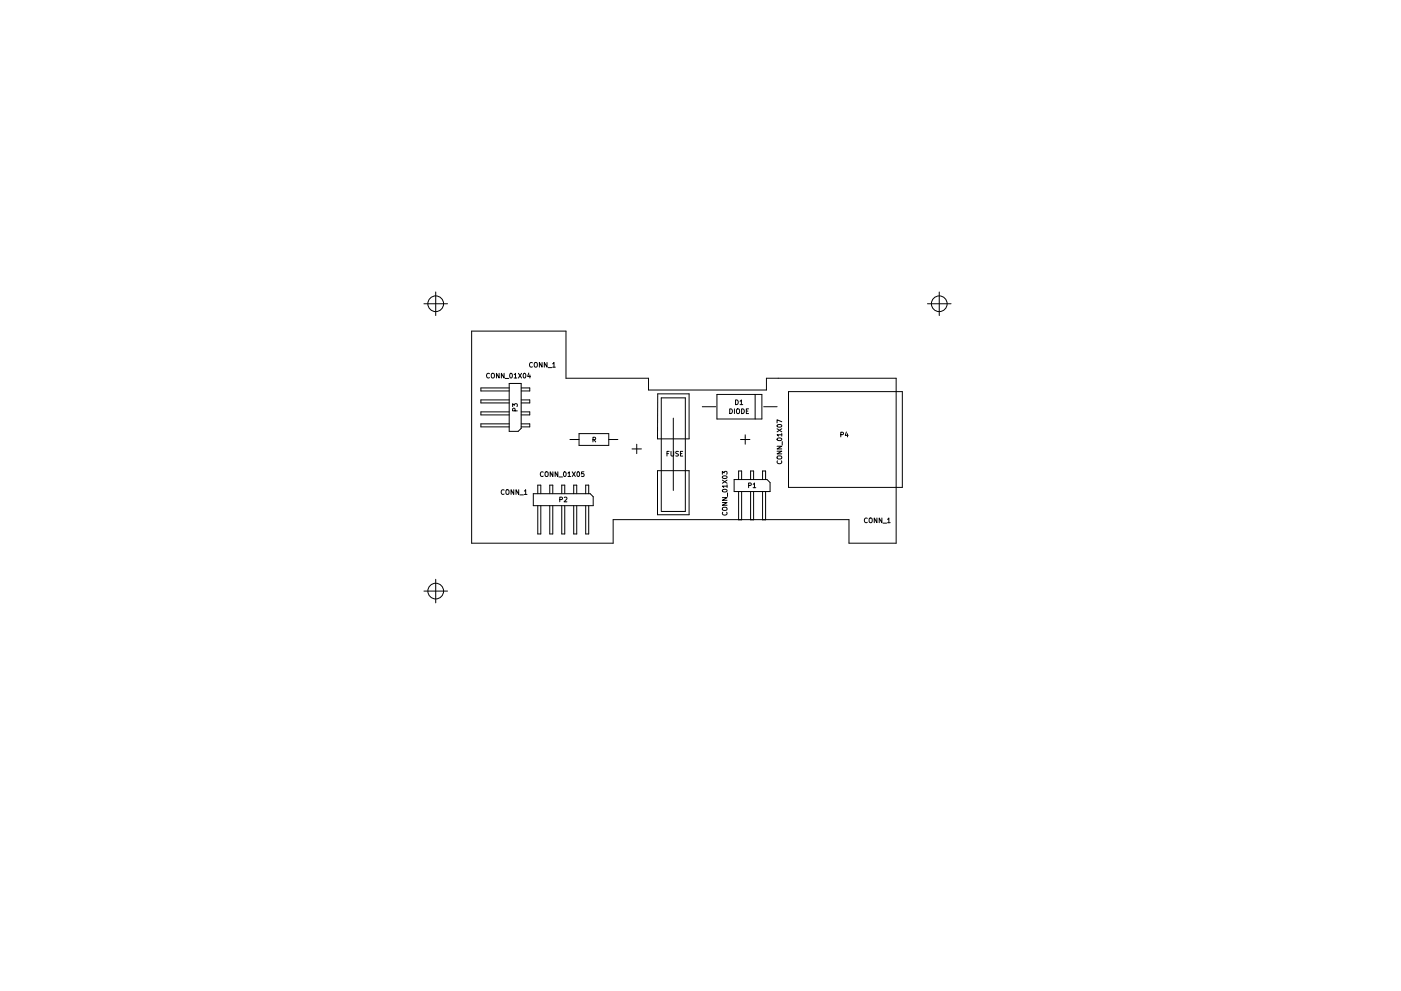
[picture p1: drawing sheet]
<svg xmlns="http://www.w3.org/2000/svg" width="297mm" height="210mm" viewBox="0 0 297 210" stroke-linecap="round" stroke-linejoin="round" font-family="sans-serif">
<g fill="none" stroke="#000" stroke-width=".21">
<path d="M89.9 64.4h5M92.4 61.9v5M100 70.2h20v10h17.5v2.5h25v-2.5h27.5v35h-10v-5h-50v5h-30zM103.8 79.3a.44 .44 0 0 0-.6 .4 .44 .44 0 0 0 .6 .4M104.2 79.3l.2-.1 .4 .1v.6l-.1 .3-.5-.1zM105.8 79.2v1l-.5-1v1M106.9 79.2v1l-.6-1v1M108.2 79.2h.1a.49 .49 0 0 1 .4 .5 .49 .49 0 0 1-.5 .5l-.1-.4zM109 79.5l.3-.3v1M109.9 79.2l.7 1M110.6 79.2l-.7 1M111 79.3l.2-.1a.49 .49 0 0 1 .3 .5 .49 .49 0 0 1-.4 .5l-.2-.4z"/>
<path d="M112.1 79.2l-.2 .7h.6M112.3 79.5v.7M112.9 77a.44 .44 0 0 0-.6 .4 .44 .44 0 0 0 .6 .4M113.3 77l.2-.1 .4 .1v.6l-.1 .3-.5-.1zM114.9 76.9v1l-.5-1v1M116 76.9v1l-.6-1v1M116.2 78h.8M117.2 77.2l.3-.3v1M117.2 77.9h.5M196.6 64.4h5M199.1 61.9v5M107.1 80.3h.8"/>
<path d="M108 81.4h2.5v9.5l-.6 .6h-1.9zM108 89.9h-6v.7h6M108 82.3h-6v.6h6M108 84.8h-6v.7h6M108 87.4h-6v.6h6M108.7 86.3v-.6l.4 .3 .1-.3h.4v.6M109 80.2h.6M109.2 87.2v-.5h-.4l-.1 .5h1M110.5 89.9h1.8v.7h-1.8M110.5 82.3h1.8v.6h-1.8M110.5 84.8h1.8v.7h-1.8M110.5 87.4h1.8v.6h-1.8"/>
<path d="M120.8 93.2h2M122.8 92h6.3v2.5h-6.3zM125.7 93.3l.5-.1v-.3l-.5-.1v1M126 93.3l.3 .5M129.1 93.2h1.9M134 95.2h2M135 94.2v2M139.4 99.9h6.7v9.3h-6.7zM139.5 83.6h6.6v9.5h-6.7zM141.4 96.2h.3M141.9 95.8h-.5v1M142.3 95.8v.8l.2 .2 .3-.2v-.8"/>
<path d="M142.8 88.7v15.4M143.8 95.8l-.5 .1a.42 .42 0 0 0 .5 .5l-.1 .3h-.4M144.3 96.2h.3M144.7 95.8h-.4v1h.4M148.9 86.3h2.9M152 83.7h9.5v5.2h-9.5zM154.7 86.7a.51 .51 0 0 1 .6 .5 .51 .51 0 0 1-.6 .5zM155.7 86.7v1M156 84.8a.51 .51 0 0 1 .5 .5 .51 .51 0 0 1-.5 .5zM156.2 86.9l.2-.2 .4 .2v.5l-.1 .3-.5-.1zM156.9 85.1l.3-.3v1M156.9 85.8h.6"/>
<path d="M157 93.2h2M157.2 86.7a.51 .51 0 0 1 .6 .5 .51 .51 0 0 1-.6 .5zM158 92.2v2M158.2 87.2h.4M158.7 86.7h-.5v1h.5M160.1 83.7v5.2M161.9 86.3h2.9M164.8 95.7h1l-1 .6h1M164.8 94.7h1l-1 .5h1M164.8 91l1 .6M164.8 96.9l.3-.2 .5 .1 .2 .4-.4 .2-.5-.1zM164.8 90.2a.49 .49 0 0 1 .6-.2 .49 .49 0 0 1 .3 .5 .49 .49 0 0 1-.6 .2 .49 .49 0 0 1-.3-.5z"/>
<path d="M164.8 97.8a.44 .44 0 0 0 .5 .6 .44 .44 0 0 0 .4-.6M164.8 93a.48 .48 0 0 1 .6-.1 .48 .48 0 0 1 .3 .4 .49 .49 0 0 1-.6 .3 .49 .49 0 0 1-.3-.5zM165.8 92.2h-1l.2 .3M165.8 89.5l-1-.4v.6M165.8 92v.5M165.8 91l-1 .6M165.8 93.7v.7M167.2 83.1h24.1v20.3h-24.1zM178.3 92.2h.4l.1-.4-.5-.1v1M179.5 91.7l-.3 .7h.6M179.7 92v.7M106.9 104a.44 .44 0 0 0-.6 .4 .44 .44 0 0 0 .6 .4"/>
<path d="M107.3 104l.2-.1 .4 .1v.6l-.1 .3-.5-.1zM108.9 103.9v1l-.5-1v1M110 103.9v1l-.6-1v1M110.2 105h.8M111.2 104.2l.3-.3v1M111.2 104.9h.5M113.1 104.7h12l.7 .7v1.9h-12.7zM114 104.7v-1.8h.7v1.8M114 107.3v6h.7v-6M115.2 100.2a.44 .44 0 0 0-.6 .4 .44 .44 0 0 0 .6 .4M115.6 100.2l.2-.1 .4 .1v.6l-.1 .3-.5-.1zM116.6 104.7v-1.8h.6v1.8"/>
<path d="M116.6 107.3v6h.6v-6M117.2 100.1v1l-.5-1v1M118.3 100.1v1l-.6-1v1M118.5 101.2h.8M118.7 106l.5-.1v-.3l-.5-.1v1M119.1 104.7v-1.8h.6v1.8M119.1 107.3v6h.6v-6M119.6 100.2l.1-.1a.49 .49 0 0 1 .4 .5 .49 .49 0 0 1-.5 .5l-.1-.4zM119.6 105.6l.4-.1 .2 .3-.6 .7h.6M120.4 100.4l.3-.3v1M120.4 101.1h.6M121.3 100.1l.7 1"/>
<path d="M121.6 104.7v-1.8h.7v1.8M121.6 107.3v6h.7v-6M122 100.1l-.7 1M122.5 100.1h.1a.49 .49 0 0 1 .3 .5 .49 .49 0 0 1-.4 .5l-.2-.4zM123.8 100.1h-.5v.5l.4-.1 .1 .5h-.5M124.2 104.7v-1.8h.6v1.8M124.2 107.3v6h.6v-6M140.2 108.5v-24.1h5.1v24.1h-5M153.2 106.6h1l-1 .6h1M153.2 105.6h1l-1 .5h1M153.2 100.6v-.6l.3 .3 .1-.2h.5v.5M153.2 101.9l1 .6"/>
<path d="M153.2 107.8l.3-.2 .5 .1 .2 .4-.4 .2-.5-.1zM153.2 104a.49 .49 0 0 1 .6-.3 .49 .49 0 0 1 .3 .5 .49 .49 0 0 1-.6 .3 .49 .49 0 0 1-.3-.5zM153.2 108.7a.44 .44 0 0 0 .5 .6 .44 .44 0 0 0 .4-.6M153.2 101.1a.48 .48 0 0 1 .6-.2 .48 .48 0 0 1 .3 .5 .49 .49 0 0 1-.6 .2 .49 .49 0 0 1-.3-.5zM154.2 103.1h-1l.2 .3M154.2 102.9v.5M154.2 101.9l-1 .6M154.2 104.6v.7M155.6 101.7h7l.7 .7v1.9h-7.7zM156.6 101.7v-1.8h.6v1.8M156.6 104.3v6h.6v-6M158.7 103l.5-.1v-.3l-.5-.1v1"/>
<path d="M159.1 101.7v-1.8h.7v1.8M159.1 104.3v6h.7v-6M159.7 102.8l.3-.3v1M159.7 103.5h.5M161.7 101.7v-1.8h.6v1.8M161.7 104.3v6h.6v-6M183.9 110a.44 .44 0 0 0-.6 .4 .44 .44 0 0 0 .6 .4M184.3 110l.2-.1 .4 .1v.6l-.1 .3-.5-.1zM185.9 109.9v1l-.5-1v1M187 109.9v1l-.6-1v1M187.2 111h.8M188.2 110.2l.3-.3v1"/>
<path d="M188.2 110.9h.5M89.9 125.4h5M92.4 122.9v5"/>
<circle cx="92.4" cy="64.4" r="1.67"/>
<circle cx="199.1" cy="64.4" r="1.67"/>
<circle cx="92.4" cy="125.4" r="1.67"/>
</g>
</svg>
